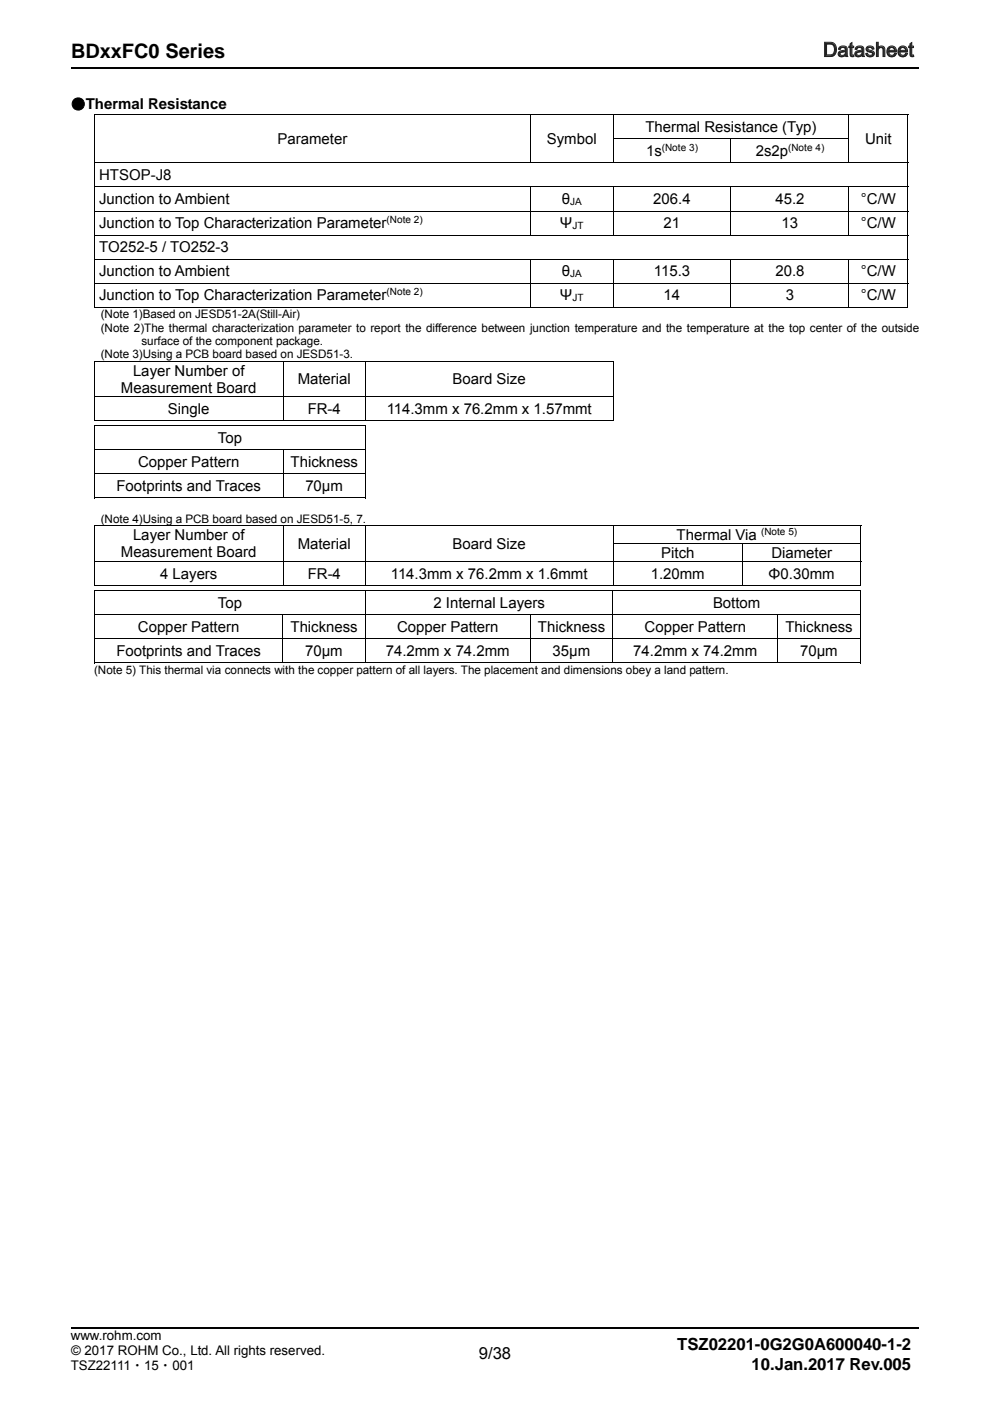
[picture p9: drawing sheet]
<svg xmlns="http://www.w3.org/2000/svg" width="210mm" height="297mm" viewBox="0 0 210 297" stroke-linecap="round" stroke-linejoin="round" font-family="sans-serif">
<defs><g id="words">
<text font-size="4.2" fill="#231f20" x="174.6" y="12">Datasheet</text>
<text font-size="4.2" x="15.1" y="12.2">BDxxFC0 Series</text>
<g font-size="3.5">
<text x="143.6" y="286.2">TSZ02201-0G2G0A600040-1-2</text>
<text x="101.6" y="288.2">9/38</text>
<text x="159.4" y="290.4">10.Jan.2017 Rev.005</text>
</g>
<g font-size="3.2">
<text x="15" y="23.2">●Thermal Resistance</text>
<text x="136.9" y="27.9">Thermal Resistance (Typ)</text>
<text x="58.9" y="30.5">Parameter</text>
<text x="116" y="30.5">Symbol</text>
<text x="137" y="33.1">1s</text>
<text x="160.3" y="33.1">2s2p</text>
<text x="183.5" y="30.5">Unit</text>
<text x="21" y="38.2">HTSOP-J8</text>
<text x="21" y="43.3">Junction to Ambient</text>
<text x="119.1" y="43.3">θ</text>
<text x="138.6" y="43.3">206.4</text>
<text x="164.5" y="43.3">45.2</text>
<text x="182.6" y="43.3">°C/W</text>
<text x="21" y="48.4">Junction to Top Characterization Parameter</text>
<text x="21" y="53.5">TO252-5 / TO252-3</text>
<text x="118.8" y="48.4">Ψ</text>
<text x="140.8" y="48.4">21</text>
<text x="165.8" y="48.4">13</text>
<text x="182.6" y="48.4">°C/W</text>
<text x="21" y="58.6">Junction to Ambient</text>
<text x="119.1" y="58.6">θ</text>
<text x="138.7" y="58.6">115.3</text>
<text x="164.5" y="58.6">20.8</text>
<text x="182.6" y="58.6">°C/W</text>
<text x="21" y="63.7">Junction to Top Characterization Parameter</text>
<text x="118.8" y="63.7">Ψ</text>
<text x="140.8" y="63.7">14</text>
<text x="166.7" y="63.7">3</text>
<text x="182.6" y="63.7">°C/W</text>
<text x="25.7" y="83.3">Measurement Board</text>
<text x="28.2" y="79.7">Layer Number of</text>
<text x="63.1" y="81.5">Material</text>
<text x="96" y="81.5">Board Size</text>
<text x="35.6" y="87.7">Single</text>
<text x="65.3" y="87.7">FR-4</text>
<text x="82" y="87.7">114.3mm x 76.2mm x 1.57mmt</text>
<text x="46.2" y="93.9">Top</text>
<text x="29.3" y="99">Copper Pattern</text>
<text x="61.6" y="99">Thickness</text>
<text x="24.7" y="104.1">Footprints and Traces</text>
<text x="64.8" y="104.1">70μm</text>
<text x="25.7" y="118.2">Measurement Board</text>
<text x="28.2" y="114.5">Layer Number of</text>
<text x="63.1" y="116.4">Material</text>
<text x="96" y="116.4">Board Size</text>
<text x="140.3" y="118.3">Pitch</text>
<text x="143.5" y="114.4">Thermal Via</text>
<text x="163.6" y="118.3">Diameter</text>
<text x="34" y="122.7">4 Layers</text>
<text x="65.3" y="122.7">FR-4</text>
<text x="82.9" y="122.7">114.3mm x 76.2mm x 1.6mmt</text>
<text x="138" y="122.7">1.20mm</text>
<text x="163" y="122.7">Φ0.30mm</text>
<text x="46.2" y="128.9">Top</text>
<text x="91.9" y="128.9">2 Internal Layers</text>
<text x="151.2" y="128.9">Bottom</text>
<text x="29.3" y="134">Copper Pattern</text>
<text x="61.6" y="134">Thickness</text>
<text x="84.2" y="134">Copper Pattern</text>
<text x="114.1" y="134">Thickness</text>
<text x="136.7" y="134">Copper Pattern</text>
<text x="166.6" y="134">Thickness</text>
<text x="24.7" y="139.1">Footprints and Traces</text>
<text x="64.7" y="139.1">70μm</text>
<text x="81.8" y="139.1">74.2mm x 74.2mm</text>
<text x="117.2" y="139.1">35μm</text>
<text x="134.3" y="139.1">74.2mm x 74.2mm</text>
<text x="169.7" y="139.1">70μm</text>
</g>
<g font-size="2.8">
<text x="15" y="284.2">www.rohm.com</text>
<text x="15.1" y="287.2">© 2017 ROHM Co., Ltd. All rights reserved.</text>
<text x="15" y="290.4">TSZ22111・15・001</text>
</g>
<g font-size="2.5">
<text x="21.4" y="67.5">(Note 1)Based on JESD51-2A(Still-Air)</text>
<text x="21.4" y="70.3">(Note 2)The thermal characterization parameter to report the difference between junction temperature and the temperature at the top center of the outside</text>
<text x="21.4" y="76">(Note 3)Using a PCB board based on JESD51-3.</text>
<text x="30" y="73.1">surface of the component package.</text>
<text x="21.4" y="110.8">(Note 4)Using a PCB board based on JESD51-5, 7.</text>
<text x="19.9" y="142.9">(Note 5) This thermal via connects with the copper pattern of all layers. The placement and dimensions obey a land pattern.</text>
</g>
<g font-size="2.1">
<text x="140.4" y="32">(Note 3)</text>
<text x="167.2" y="32">(Note 4)</text>
<text x="82" y="47.3">(Note 2)</text>
<text x="120.9" y="43.5">JA</text>
<text x="121.4" y="48.6">JT</text>
<text x="120.9" y="58.8">JA</text>
<text x="82" y="62.6">(Note 2)</text>
<text x="121.4" y="63.9">JT</text>
<text x="161.4" y="113.4">(Note 5)</text>
</g>
</g></defs>
<path d="M15 281.7h179.7" fill="none" stroke="#010202" stroke-width=".32"/>
<path d="M15 14.4h179.7" fill="none" stroke="#010202" stroke-width=".34"/>
<g fill="#000">
<path d="M19.9 24.1h.2v.2h-.2zM19.9 29.3h.2v.2h-.2zM112.5 29.3l.1 .2zM130 29.3l.1 .2zM155 29.3l.1 .2zM180 29.3l.1 .2zM192.5 24.1h.1v.2h-.1zM192.5 29.3h.1v.2h-.1zM19.9 76.5h.2v.2h-.2zM129.9 76.5h.2v.2h-.2zM19.9 90.1h.2v.2h-.2zM77.4 90.1h.2v.2h-.2z"/>
<path d="M129.9 89.1h.2v.2h-.2zM19.9 111.3h.2v.2h-.2zM19.9 115.2h.2v.1h-.2zM60 115.2l.1 .1zM77.4 105.5h.2v.2h-.2zM77.5 115.2l.1 .1zM130 115.2l.1 .1zM157.5 115.2l.1 .1zM182.5 111.3h.1v.2h-.1zM182.5 115.2h.1v.1h-.1zM19.9 125.1h.2v.1h-.2zM130 124.1h.2v.2h-.2z"/>
<path d="M182.4 125.1h.2v.1h-.2zM182.5 124.1h.1v.2h-.1zM182.4 140.5h.2v.1h-.2z"/>
</g>
<g fill="none" stroke="#000" stroke-width=".21">
<path d="M19.9 24.2h172.7M19.9 34.5h172.7M19.9 39.6h172.7M20 24.3v5M20 29.5v5M20 34.6v5M20 39.7v5M112.5 24.3v5M112.5 29.5v5M112.5 39.7v5M130 24.3v5M130 29.5v5"/>
<path d="M130 39.7v5M130.1 29.4h24.9M155 29.5v5M155 39.7v5M155.1 29.4h24.9M180 24.3v5M180 29.5v5M180 39.7v5M192.6 24.3v5M192.6 29.5v5M192.6 34.6v5M192.6 39.7v5"/>
<path d="M19.9 44.7h172.7M19.9 49.8h172.7M19.9 54.9h172.7M20 44.8v5M20 49.9v5M20 55v5M112.5 44.8v5M112.5 55v5M130 44.8v5M130 55v5M155 44.8v5M155 55v5"/>
<path d="M180 44.8v5M180 55v5M192.6 44.8v5M192.6 49.9v5M192.6 55v5M19.9 60h172.7M19.9 65.1h92.6M19.9 76.6h110.2M20 60.1v5M20 76.7v7.3M60 76.7v7.3M77.5 76.7v7.3"/>
<path d="M112.5 60.1v5.1M112.6 65.1h17.4M130 60.1v5.1M130 76.7v7.3M130.1 65.1h24.9M155 60.1v5.1M155.1 65.1h24.9M180 60.1v5.1M180.1 65.1h12.4M192.6 60.1v5.1M19.9 84.1h110.2M19.9 89.2h110"/>
<path d="M19.9 90.2h57.7M19.9 95.3h57.7M20 84.1v5.2M20 90.3v5M20 95.4v5M60 84.1v5M60 95.4v5M77.5 90.3v5M77.5 95.4v5M77.5 84.1v5M130 84.1v5.2M19.9 100.4h57.7"/>
<path d="M19.9 105.6h57.5M19.9 111.4h162.7M19.9 119h162.7M20 100.5v5.2M20 111.5v3.7M20 115.3v3.7M20 119.1v5.2M60 100.5v5M60 111.5v3.7M60 115.3v3.7M60 119.1v5M77.5 100.5v5.2"/>
<path d="M77.5 111.5v3.7M77.5 115.3v3.7M77.5 119.1v5M130 111.5v3.7M130 115.3v3.7M130 119.1v5M130.1 115.2h27.4M157.5 115.3v3.7M157.5 119.1v5M157.6 115.2h24.9M182.5 111.5v3.7M182.5 115.3v3.7"/>
<path d="M182.5 119.1v5.2M19.9 124.2h110.1M19.9 125.2h162.7M19.9 130.3h162.7M19.9 135.4h162.7M20 125.2v5.1M20 130.3v5.1M20 135.4v5.2M60 130.3v5.1M60 135.4v5.1M77.5 125.2v5.1M77.5 130.3v5.1"/>
<path d="M77.5 135.4v5.1M112.5 130.3v5.1M112.5 135.4v5.1M130 125.2v5.1M130 130.3v5.1M130 135.4v5.1M130.2 124.2h52.3M165 130.3v5.1M165 135.4v5.1M182.5 125.2v5.1M182.5 130.3v5.1M182.5 135.4v5.2"/>
<path d="M19.9 140.5h162.5"/>
</g>
<use href="#words"/>
</svg>
